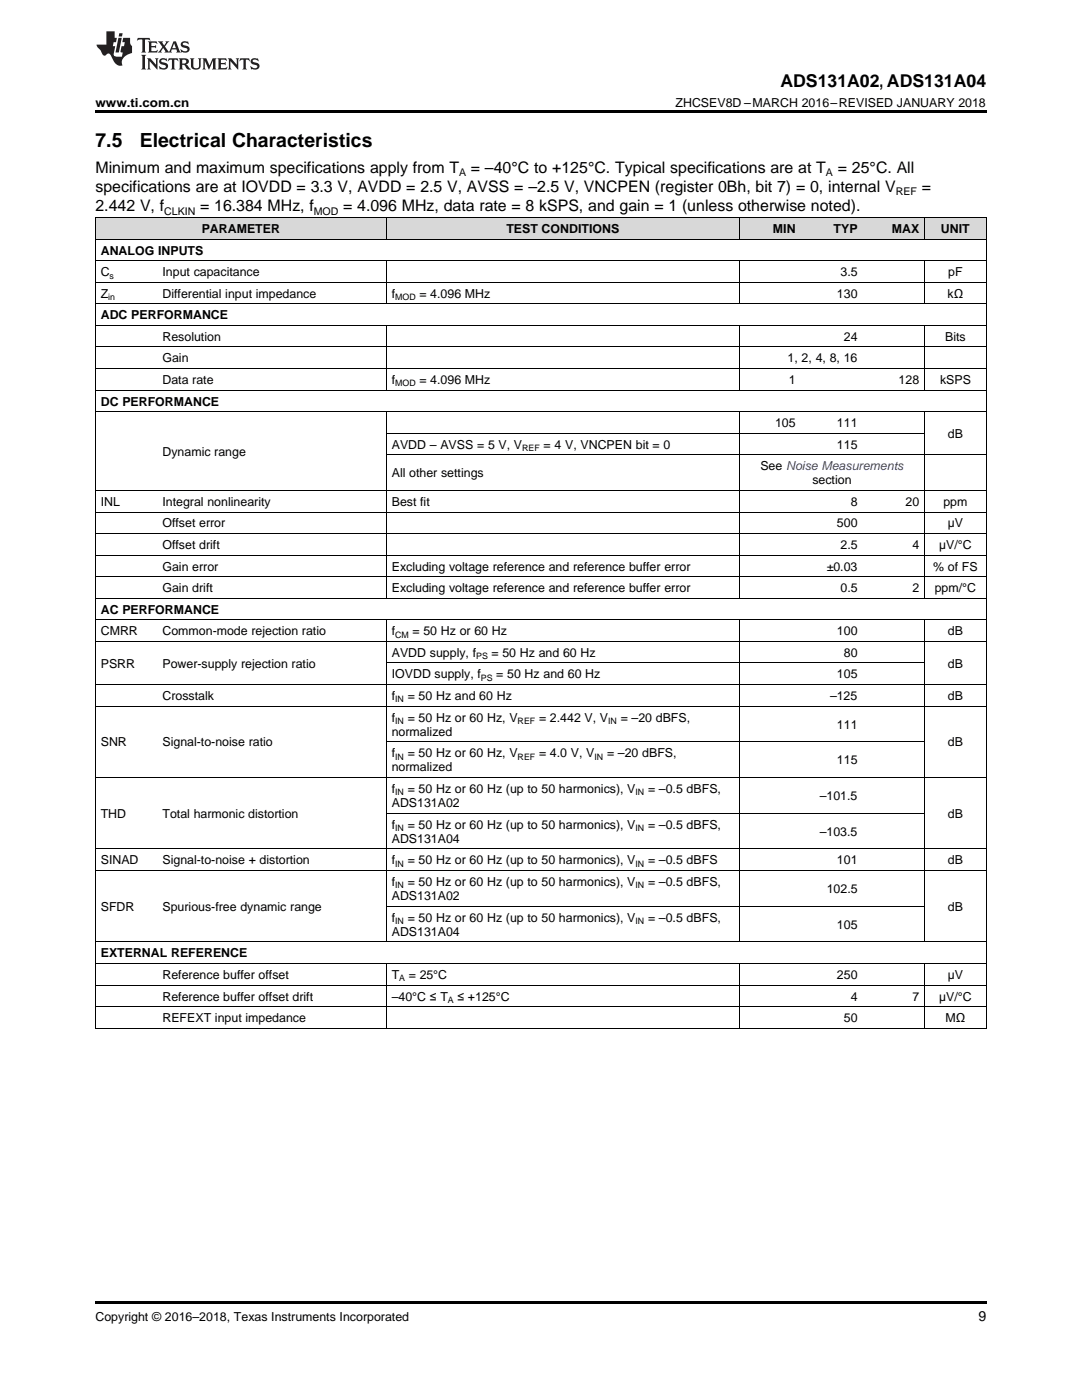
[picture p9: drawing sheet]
<svg xmlns="http://www.w3.org/2000/svg" width="216mm" height="279mm" viewBox="0 0 216 279" stroke-linecap="round" stroke-linejoin="round" font-family="sans-serif">
<defs><g id="words">
<g font-size="3.9">
<text x="19" y="29.3">7.5</text>
<text x="27.9" y="29.3">Electrical Characteristics</text>
</g>
<text font-size="3.5" x="155.7" y="17.3">ADS131A02, ADS131A04</text>
<g font-size="3.2">
<text x="19" y="34.4">Minimum and maximum specifications apply from T</text>
<text x="94" y="34.4">= –40°C to +125°C. Typical specifications are at T</text>
<text x="167.2" y="34.4">= 25°C. All</text>
<text x="19" y="38.3">specifications are at IOVDD = 3.3 V, AVDD = 2.5 V, AVSS = –2.5 V, VNCPEN (register 0Bh, bit 7) = 0, internal V</text>
<text x="183.9" y="38.3">=</text>
<text x="19" y="42.2">2.442 V, f</text>
<text x="39.9" y="42.2">= 16.384 MHz, f</text>
<text x="68.5" y="42.2">= 4.096 MHz, data rate = 8 kSPS, and gain = 1 (unless otherwise noted).</text>
</g>
<text font-size="2.8" x="195.3" y="263.6">9</text>
<g font-size="2.5">
<text x="19" y="21.4">www.ti.com.cn</text>
<text x="134.8" y="21.4">ZHCSEV8D –MARCH 2016–REVISED JANUARY 2018</text>
<text x="40.3" y="46.5">PARAMETER</text>
<text x="101" y="46.5">TEST CONDITIONS</text>
<text x="154.2" y="46.5">MIN</text>
<text x="166.3" y="46.5">TYP</text>
<text x="177.9" y="46.5">MAX</text>
<text x="187.7" y="46.5">UNIT</text>
<text x="20.1" y="50.8">ANALOG INPUTS</text>
<text x="20.1" y="55.1">C</text>
<text x="20.1" y="59.4">Z</text>
<text x="32.4" y="55.1">Input capacitance</text>
<text x="32.4" y="59.4">Differential input impedance</text>
<text x="78.2" y="59.4">f</text>
<text x="83.7" y="59.4">= 4.096 MHz</text>
<text x="167" y="59.4">130</text>
<text x="167.7" y="55.1">3.5</text>
<text x="189.1" y="59.4">kΩ</text>
<text x="189.2" y="55.1">pF</text>
<text x="20.1" y="63.7">ADC PERFORMANCE</text>
<text x="32.4" y="68">Resolution</text>
<text x="168.4" y="68">24</text>
<text x="188.6" y="68">Bits</text>
<text x="32.4" y="72.3">Gain</text>
<text x="32.4" y="76.6">Data rate</text>
<text x="78.2" y="76.6">f</text>
<text x="83.7" y="76.6">= 4.096 MHz</text>
<text x="157.2" y="72.3">1, 2, 4, 8, 16</text>
<text x="157.4" y="76.6">1</text>
<text x="179.3" y="76.6">128</text>
<text x="187.6" y="76.6">kSPS</text>
<text x="20.1" y="80.9">DC PERFORMANCE</text>
<text x="78.2" y="89.5">AVDD – AVSS = 5 V, V</text>
<text x="108.5" y="89.5">= 4 V, VNCPEN bit = 0</text>
<text x="154.7" y="85.2">105</text>
<text x="167" y="85.2">111</text>
<text x="167" y="89.5">115</text>
<text x="189.1" y="87.4">dB</text>
<text x="32.4" y="90.9">Dynamic range</text>
<text x="78.2" y="95.2">All other settings</text>
<text x="151.7" y="93.8">See Noise Measurements</text>
<text x="20.1" y="101">INL</text>
<text x="32.4" y="101">Integral nonlinearity</text>
<text x="78.2" y="101">Best fit</text>
<text x="162.1" y="96.7">section</text>
<text x="169.8" y="101">8</text>
<text x="180.7" y="101">20</text>
<text x="188.2" y="101">ppm</text>
<text x="32.4" y="105.3">Offset error</text>
<text x="167" y="105.3">500</text>
<text x="189.1" y="105.3">µV</text>
<text x="32.4" y="109.6">Offset drift</text>
<text x="32.4" y="113.9">Gain error</text>
<text x="78.2" y="113.9">Excluding voltage reference and reference buffer error</text>
<text x="165" y="113.9">±0.03</text>
<text x="167.7" y="109.6">2.5</text>
<text x="182.1" y="109.6">4</text>
<text x="186.2" y="113.9">% of FS</text>
<text x="187.4" y="109.6">µV/°C</text>
<text x="32.4" y="118.2">Gain drift</text>
<text x="78.2" y="118.2">Excluding voltage reference and reference buffer error</text>
<text x="167.7" y="118.2">0.5</text>
<text x="182.1" y="118.2">2</text>
<text x="186.5" y="118.2">ppm/°C</text>
<text x="20.1" y="122.5">AC PERFORMANCE</text>
<text x="20.1" y="126.8">CMRR</text>
<text x="32.4" y="126.8">Common-mode rejection ratio</text>
<text x="78.2" y="126.8">f</text>
<text x="78.2" y="131.1">AVDD supply, f</text>
<text x="82.3" y="126.8">= 50 Hz or 60 Hz</text>
<text x="98.1" y="131.1">= 50 Hz and 60 Hz</text>
<text x="167" y="126.8">100</text>
<text x="168.4" y="131.1">80</text>
<text x="189.1" y="126.8">dB</text>
<text x="20.1" y="133.2">PSRR</text>
<text x="32.4" y="133.2">Power-supply rejection ratio</text>
<text x="78.2" y="135.4">IOVDD supply, f</text>
<text x="99" y="135.4">= 50 Hz and 60 Hz</text>
<text x="167" y="135.4">105</text>
<text x="189.1" y="133.2">dB</text>
<text x="32.4" y="139.7">Crosstalk</text>
<text x="78.2" y="139.7">f</text>
<text x="81.4" y="139.7">= 50 Hz and 60 Hz</text>
<text x="165.6" y="139.7">–125</text>
<text x="189.1" y="139.7">dB</text>
<text x="20.1" y="149">SNR</text>
<text x="32.4" y="149">Signal-to-noise ratio</text>
<text x="78.2" y="144">f</text>
<text x="78.2" y="146.8">normalized</text>
<text x="81.4" y="144">= 50 Hz or 60 Hz, V</text>
<text x="107.6" y="144">= 2.442 V, V</text>
<text x="123.9" y="144">= –20 dBFS,</text>
<text x="167" y="145.4">111</text>
<text x="189.1" y="149">dB</text>
<text x="78.2" y="151.1">f</text>
<text x="78.2" y="154">normalized</text>
<text x="81.4" y="151.1">= 50 Hz or 60 Hz, V</text>
<text x="107.6" y="151.1">= 4.0 V, V</text>
<text x="121.1" y="151.1">= –20 dBFS,</text>
<text x="167" y="152.5">115</text>
<text x="78.2" y="158.3">f</text>
<text x="78.2" y="161.1">ADS131A02</text>
<text x="81.4" y="158.3">= 50 Hz or 60 Hz (up to 50 harmonics), V</text>
<text x="129.3" y="158.3">= –0.5 dBFS,</text>
<text x="163.6" y="159.7">–101.5</text>
<text x="20.1" y="163.2">THD</text>
<text x="32.4" y="163.2">Total harmonic distortion</text>
<text x="78.2" y="165.4">f</text>
<text x="81.4" y="165.4">= 50 Hz or 60 Hz (up to 50 harmonics), V</text>
<text x="129.3" y="165.4">= –0.5 dBFS,</text>
<text x="163.6" y="166.8">–103.5</text>
<text x="189.1" y="163.2">dB</text>
<text x="20.1" y="172.5">SINAD</text>
<text x="32.4" y="172.5">Signal-to-noise + distortion</text>
<text x="78.2" y="168.2">ADS131A04</text>
<text x="78.2" y="172.5">f</text>
<text x="81.4" y="172.5">= 50 Hz or 60 Hz (up to 50 harmonics), V</text>
<text x="129.3" y="172.5">= –0.5 dBFS</text>
<text x="167" y="172.5">101</text>
<text x="189.1" y="172.5">dB</text>
<text x="78.2" y="176.8">f</text>
<text x="78.2" y="179.6">ADS131A02</text>
<text x="81.4" y="176.8">= 50 Hz or 60 Hz (up to 50 harmonics), V</text>
<text x="129.3" y="176.8">= –0.5 dBFS,</text>
<text x="165" y="178.2">102.5</text>
<text x="20.1" y="181.8">SFDR</text>
<text x="32.4" y="181.8">Spurious-free dynamic range</text>
<text x="78.2" y="183.9">f</text>
<text x="81.4" y="183.9">= 50 Hz or 60 Hz (up to 50 harmonics), V</text>
<text x="129.3" y="183.9">= –0.5 dBFS,</text>
<text x="167" y="185.3">105</text>
<text x="189.1" y="181.8">dB</text>
<text x="20.1" y="191.1">EXTERNAL REFERENCE</text>
<text x="78.2" y="186.8">ADS131A04</text>
<text x="32.4" y="195.4">Reference buffer offset</text>
<text x="78.2" y="195.4">T</text>
<text x="81.6" y="195.4">= 25°C</text>
<text x="167" y="195.4">250</text>
<text x="189.1" y="195.4">µV</text>
<text x="32.4" y="199.7">Reference buffer offset drift</text>
<text x="32.4" y="204">REFEXT input impedance</text>
<text x="78.2" y="199.7">–40°C ≤ T</text>
<text x="91.3" y="199.7">≤ +125°C</text>
<text x="168.4" y="204">50</text>
<text x="169.8" y="199.7">4</text>
<text x="182.1" y="199.7">7</text>
<text x="187.4" y="199.7">µV/°C</text>
<text x="188.7" y="204">MΩ</text>
<text x="19" y="263.6">Copyright © 2016–2018, Texas Instruments Incorporated</text>
</g>
<g font-size="2.1">
<text x="91.6" y="35.1">A</text>
<text x="164.8" y="35.1">A</text>
<text x="178.8" y="38.9">REF</text>
<text x="32.8" y="42.8">CLKIN</text>
<text x="62.6" y="42.8">MOD</text>
</g>
<g font-size="1.8">
<text x="21.6" y="59.9">in</text>
<text x="21.9" y="55.6">s</text>
<text x="78.8" y="59.9">MOD</text>
<text x="78.8" y="77.1">MOD</text>
<text x="104.2" y="90">REF</text>
<text x="78.8" y="127.3">CM</text>
<text x="95" y="131.6">PS</text>
<text x="96" y="135.9">PS</text>
<text x="78.8" y="140.2">IN</text>
<text x="78.8" y="144.5">IN</text>
<text x="103.3" y="144.5">REF</text>
<text x="121.3" y="144.5">IN</text>
<text x="78.8" y="151.6">IN</text>
<text x="103.3" y="151.6">REF</text>
<text x="118.6" y="151.6">IN</text>
<text x="78.8" y="158.8">IN</text>
<text x="126.8" y="158.8">IN</text>
<text x="78.8" y="165.9">IN</text>
<text x="126.8" y="165.9">IN</text>
<text x="78.8" y="173">IN</text>
<text x="126.8" y="173">IN</text>
<text x="78.8" y="177.3">IN</text>
<text x="126.8" y="177.3">IN</text>
<text x="78.8" y="184.4">IN</text>
<text x="126.8" y="184.4">IN</text>
<text x="79.7" y="195.9">A</text>
<text x="89.4" y="200.2">A</text>
</g>
</g></defs>
<g fill="#d8d8d8">
<path d="M19 43.5h12.4v4.3h-12.4z"/>
<path d="M31.4 43.5h22.9v4.3h-22.9z"/>
<path d="M54.3 43.5h22.8v4.3h-22.8z"/>
<path d="M77.1 43.5h35.2v4.3h-35.2z"/>
<path d="M112.3 43.5h35.2v4.3h-35.2z"/>
<path d="M147.5 43.5h12.4v4.3h-12.4z"/>
<path d="M159.9 43.5h12.3v4.3h-12.3z"/>
<path d="M172.2 43.5h12.3v4.3h-12.3z"/>
<path d="M184.5 43.5h12.3v4.3h-12.3z"/>
</g>
<path d="M19 22h177.8v.5h-177.8zM19 259.7h177.8v.5h-177.8z" fill="#000"/>
<g fill="none" stroke="#000" stroke-width=".2">
<path d="M19 56.3h177.8M19 52h177.8M19 47.7h177.8M19 43.4h177.8M19.1 43.4v161.8M77.1 43.4v4.4M77.1 52v8.7M147.5 43.4v4.4M147.5 52v8.7M184.4 43.4v4.4M184.4 52v8.7M196.8 43.4v161.8"/>
<path d="M19 77.8h177.8M19 73.5h177.8M19 69.2h177.8M19 64.9h177.8M19 60.6h177.8M77.1 64.9v13M147.5 64.9v13M184.4 64.9v13M19 97.9h177.8M19 82.1h177.8M77.1 82.2v37.3M77.1 90.8h119.7"/>
<path d="M77.1 86.4h107.4M147.5 82.2v37.3M184.4 82.2v37.3M19 119.4h177.8M19 115.1h177.8M19 110.8h177.8M19 106.5h177.8M19 102.2h177.8M19 136.6h177.8M19 128h177.8M19 123.7h177.8M77.1 123.7v64.3"/>
<path d="M77.1 132.3h107.4M147.5 123.7v64.3M184.4 123.7v64.3M19 155.2h177.8M19 140.9h177.8M77.1 148h107.4M19 173.7h177.8M19 169.4h177.8M77.1 162.3h107.4M19 196.6h177.8M19 192.3h177.8M19 188h177.8"/>
<path d="M77.1 192.3v12.9M77.1 180.9h107.4M147.5 192.3v12.9M184.4 192.3v12.9M19 205.2h177.8M19 200.9h177.8"/>
</g>
<g fill="#231f20">
<path d="M27.5 7.6l-.1 .5 .4-.2h.6v.1v2.1l-.2 .4h1l-.3-.4v-2.1l.1-.1h.5l.5 .2-.2-.5zM29.5 8.3l.2 .3v1.5l-.2 .4h1.8l.2-.6a1.04 1.04 0 0 1-1.3 .2v-.7h.6l.3 .2v-.6l-.3 .2h-.6v-.6l.8-.1 .4 .3-.2-.5zM31.5 8.3l.9 1.1-.9 1.1h.8l-.2-.2 .5-.7 .4 .7-.2 .2h1.5l-.1-.2 .1-.4h.9l.1 .4-.2 .2h1l-.3-.3-.7-1.9h-.5l-.9 2-.8-1 .9-1h-.8l.1 .3-.3 .5-.4-.6 .2-.2zM34.7 8.6l.4 1h-.7zM36.3 8.4a.63 .63 0 0 0-.2 .7 .63 .63 0 0 0 .6 .4l.6 .2 .1 .2a.75 .75 0 0 1-.7 .4 .75 .75 0 0 1-.6-.5l.1 .7 .1-.1a1.11 1.11 0 0 0 1.5-.6 1.13 1.13 0 0 0-1.2-.8l-.1-.4a1.04 1.04 0 0 1 1.2 .2l-.2-.5-.1 .1-.5-.2zM28.2 10.9l.2 .4v2.2l-.2 .4h1l-.3-.4v-2.2l.3-.4zM29.3 11.6l.3 .4v1.5l-.3 .4h.8l-.2-.4v-1.3l1.5 1.7v-1.9l.2-.4h-.7l.2 .4v.9l-1.1-1.3zM32 11.8a.62 .62 0 0 0-.2 .7 .62 .62 0 0 0 .6 .4l.6 .1 .1 .3a.76 .76 0 0 1-.7 .3 .76 .76 0 0 1-.6-.4l.1 .7 .1-.1a1.11 1.11 0 0 0 1.5-.6 1.13 1.13 0 0 0-1.2-.8l-.1-.4a1.04 1.04 0 0 1 1.2 .2l-.2-.6-.1 .1-.5-.1zM33.7 11.6l-.2 .6a.61 .61 0 0 1 .8-.3v1.6l-.2 .4h.9l-.2-.4v-1.6a.63 .63 0 0 1 .8 .3l-.2-.6zM35.6 11.6l.3 .4v1.5l-.3 .4h1l-.2-.2v-.8l.5 .2a.76 .76 0 0 0 1.2 .7l-1-1a.58 .58 0 0 0 .6-.5 .58 .58 0 0 0-.5-.6zM36.4 11.9h.1a.45 .45 0 0 1 .5 .1 .45 .45 0 0 1 .1 .5l-.7 .2zM37.9 11.6l.2 .2a2.17 2.17 0 0 0 .3 1.9 .99 .99 0 0 0 1.6-.6v-1.1l.2-.4h-.7l.2 .2a1.92 1.92 0 0 1-.2 1.8 .6 .6 0 0 1-.9-.5v-1.1l.2-.4zM40.4 11.6l.2 .4v1.5l-.2 .4h.7l-.2-.4v-1.4l.8 1.8 .8-1.8v1.4l-.2 .4h.9l-.2-.4v-1.5l.2-.4h-.8l-.6 1.5-.6-1.5zM43.4 11.6l.2 .4v1.5l-.2 .4h1.8l.2-.6a1.04 1.04 0 0 1-1.3 .1v-.6h.5l.4 .2v-.6l-.4 .2h-.5v-.7h.8l.3 .3-.1-.6zM45.5 11.6l.2 .4v1.5l-.2 .4h.7l-.2-.4v-1.3l1.5 1.7v-1.9l.2-.4h-.7l.2 .4v.9l-1.1-1.3zM47.9 11.6l-.1 .6a.61 .61 0 0 1 .8-.3v1.6l-.3 .4h1l-.3-.4 .1-1.6a.63 .63 0 0 1 .7 .3l-.1-.6zM50.2 11.8a.62 .62 0 0 0-.2 .7 .62 .62 0 0 0 .6 .4l.6 .1 .2 .3a.76 .76 0 0 1-.8 .3 .76 .76 0 0 1-.6-.4l.1 .7 .2-.1a1.11 1.11 0 0 0 1.5-.6 1.13 1.13 0 0 0-1.3-.8l-.1-.4a1.04 1.04 0 0 1 1.2 .2l-.1-.6-.2 .1-.5-.1z"/>
<path d="M21.2 6.3v2.6h-1.9l.1 .4 .7 .9a.91 .91 0 0 0 1 .8 .56 .56 0 0 1 .5-.3 .56 .56 0 0 1 .5 .3l.4 .8a1.53 1.53 0 0 0 1.9 1.2 1.54 1.54 0 0 1 1-2.1l.9-.3v-1.4a1.52 1.52 0 0 1-.3-1.6h-1.4l-.2 .8h.5l-.2 .8h-.4l-.2 1v.2l.4 .1-.2 .8a1.93 1.93 0 0 1-1.6-.3l.3-1.8h-.5l.2-.8h.4l.2-.8h-.4v-1.3zM23.6 7.6l-.6 2.9h.7l.6-2.9zM23.8 6.6l-.1 .7h.6l.2-.7z"/>
</g>
<use href="#words"/>
</svg>
